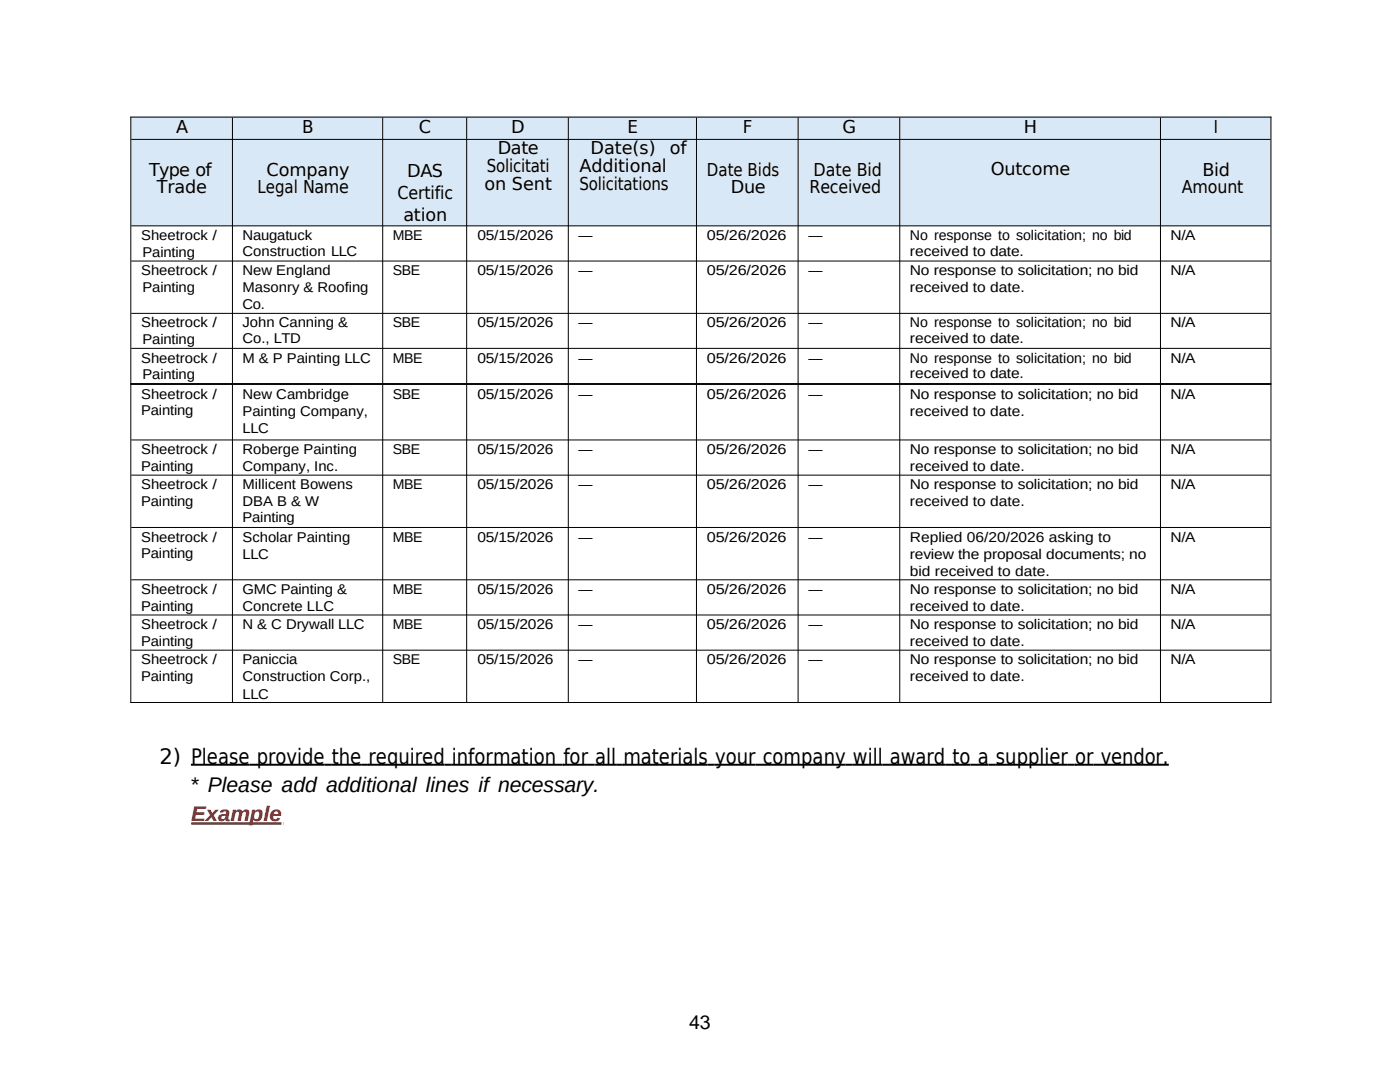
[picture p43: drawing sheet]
<svg xmlns="http://www.w3.org/2000/svg" width="279mm" height="216mm" viewBox="0 0 279 216" stroke-linecap="round" stroke-linejoin="round" font-family="sans-serif">
<defs><g id="words">
<g font-size="4.2">
<text x="31.8" y="152.4">2) Please provide the required information for all materials your company will award to a supplier or vendor.</text>
<text x="38.2" y="158">* Please add additional lines if necessary.</text>
</g>
<text font-size="4.2" fill="#f00" x="38.2" y="163.9">Example</text>
<text font-size="3.9" x="137.5" y="205.3">43</text>
<g font-size="3.5">
<text x="35.2" y="26.6">A</text>
<text x="60.3" y="26.6">B</text>
<text x="83.6" y="26.6">C</text>
<text x="102" y="26.6">D</text>
<text x="125.2" y="26.6">E</text>
<text x="148.2" y="26.6">F</text>
<text x="168.1" y="26.6">G</text>
<text x="204.3" y="26.6">H</text>
<text x="242.3" y="26.6">I</text>
<text x="29.8" y="35.1">Type of</text>
<text x="53.2" y="35.1">Company</text>
<text x="81.3" y="35.4">DAS</text>
<text x="97.1" y="34.3">Solicitati</text>
<text x="99.3" y="30.8">Date</text>
<text x="115.7" y="34.3">Additional</text>
<text x="117.8" y="30.8">Date(s)</text>
<text x="133.7" y="30.8">of</text>
<text x="141.1" y="35.1">Date Bids</text>
<text x="162.4" y="35.1">Date Bid</text>
<text x="197.7" y="35">Outcome</text>
<text x="240" y="35.1">Bid</text>
<text x="31.3" y="38.6">Trade</text>
<text x="51.4" y="38.6">Legal Name</text>
<text x="79.4" y="39.7">Certific</text>
<text x="96.7" y="37.9">on Sent</text>
<text x="115.7" y="37.9">Solicitations</text>
<text x="145.8" y="38.6">Due</text>
<text x="161.6" y="38.6">Received</text>
<text x="235.9" y="38.6">Amount</text>
<text x="80.5" y="44">ation</text>
</g>
<g font-size="2.8">
<text x="28.2" y="47.9">Sheetrock /</text>
<text x="48.4" y="47.9">Naugatuck</text>
<text x="78.4" y="47.9">MBE</text>
<text x="95.3" y="47.9">05/15/2026</text>
<text x="115.4" y="47.9">—</text>
<text x="141.1" y="47.9">05/26/2026</text>
<text x="161.3" y="47.9">—</text>
<text x="181.6" y="47.9">No response to solicitation; no bid</text>
<text x="233.6" y="47.9">N/A</text>
<text x="28.5" y="51.2">Painting</text>
<text x="48.4" y="51">Construction LLC</text>
<text x="181.6" y="51">received to date.</text>
<text x="28.2" y="54.9">Sheetrock /</text>
<text x="28.5" y="58.2">Painting</text>
<text x="48.4" y="54.9">New England</text>
<text x="48.4" y="58.3">Masonry &amp; Roofing</text>
<text x="78.4" y="54.9">SBE</text>
<text x="95.3" y="54.9">05/15/2026</text>
<text x="115.4" y="54.9">—</text>
<text x="141.1" y="54.9">05/26/2026</text>
<text x="161.3" y="54.9">—</text>
<text x="181.6" y="54.9">No response to solicitation; no bid</text>
<text x="181.6" y="58.3">received to date.</text>
<text x="233.6" y="54.9">N/A</text>
<text x="28.2" y="65.3">Sheetrock /</text>
<text x="48.4" y="61.7">Co.</text>
<text x="48.4" y="65.3">John Canning &amp;</text>
<text x="78.4" y="65.3">SBE</text>
<text x="95.3" y="65.3">05/15/2026</text>
<text x="115.4" y="65.3">—</text>
<text x="141.1" y="65.3">05/26/2026</text>
<text x="161.3" y="65.3">—</text>
<text x="181.6" y="65.3">No response to solicitation; no bid</text>
<text x="233.6" y="65.3">N/A</text>
<text x="28.5" y="68.7">Painting</text>
<text x="48.4" y="68.5">Co., LTD</text>
<text x="181.6" y="68.5">received to date.</text>
<text x="28.2" y="72.3">Sheetrock /</text>
<text x="28.5" y="75.7">Painting</text>
<text x="48.4" y="72.3">M &amp; P Painting LLC</text>
<text x="78.4" y="72.3">MBE</text>
<text x="95.3" y="72.3">05/15/2026</text>
<text x="115.4" y="72.3">—</text>
<text x="141.1" y="72.3">05/26/2026</text>
<text x="161.3" y="72.3">—</text>
<text x="181.6" y="72.3">No response to solicitation; no bid</text>
<text x="181.6" y="75.5">received to date.</text>
<text x="233.6" y="72.3">N/A</text>
<text x="28.2" y="79.5">Sheetrock /</text>
<text x="28.2" y="82.9">Painting</text>
<text x="48.4" y="79.5">New Cambridge</text>
<text x="48.4" y="83">Painting Company,</text>
<text x="78.4" y="79.5">SBE</text>
<text x="95.3" y="79.5">05/15/2026</text>
<text x="115.4" y="79.5">—</text>
<text x="141.1" y="79.5">05/26/2026</text>
<text x="161.3" y="79.5">—</text>
<text x="181.6" y="79.5">No response to solicitation; no bid</text>
<text x="181.6" y="82.9">received to date.</text>
<text x="233.6" y="79.5">N/A</text>
<text x="48.4" y="86.4">LLC</text>
<text x="28.2" y="90.6">Sheetrock /</text>
<text x="28.2" y="93.9">Painting</text>
<text x="48.4" y="90.6">Roberge Painting</text>
<text x="48.4" y="94">Company, Inc.</text>
<text x="78.4" y="90.6">SBE</text>
<text x="95.3" y="90.6">05/15/2026</text>
<text x="115.4" y="90.6">—</text>
<text x="141.1" y="90.6">05/26/2026</text>
<text x="161.3" y="90.6">—</text>
<text x="181.6" y="90.6">No response to solicitation; no bid</text>
<text x="181.6" y="94">received to date.</text>
<text x="233.6" y="90.6">N/A</text>
<text x="28.2" y="97.6">Sheetrock /</text>
<text x="28.2" y="100.9">Painting</text>
<text x="48.4" y="97.6">Millicent Bowens</text>
<text x="48.4" y="101">DBA B &amp; W</text>
<text x="78.4" y="97.6">MBE</text>
<text x="95.3" y="97.6">05/15/2026</text>
<text x="115.4" y="97.6">—</text>
<text x="141.1" y="97.6">05/26/2026</text>
<text x="161.3" y="97.6">—</text>
<text x="181.6" y="97.6">No response to solicitation; no bid</text>
<text x="181.6" y="101">received to date.</text>
<text x="233.6" y="97.6">N/A</text>
<text x="48.4" y="104.2">Painting</text>
<text x="28.2" y="108.1">Sheetrock /</text>
<text x="28.2" y="111.4">Painting</text>
<text x="48.4" y="108.1">Scholar Painting</text>
<text x="48.4" y="111.5">LLC</text>
<text x="78.4" y="108.1">MBE</text>
<text x="95.3" y="108.1">05/15/2026</text>
<text x="115.4" y="108.1">—</text>
<text x="141.1" y="108.1">05/26/2026</text>
<text x="161.3" y="108.1">—</text>
<text x="181.6" y="108.1">Replied 06/20/2026 asking to</text>
<text x="181.6" y="111.5">review the proposal documents; no</text>
<text x="233.6" y="108.1">N/A</text>
<text x="28.2" y="118.5">Sheetrock /</text>
<text x="48.4" y="118.5">GMC Painting &amp;</text>
<text x="78.4" y="118.5">MBE</text>
<text x="95.3" y="118.5">05/15/2026</text>
<text x="115.4" y="118.5">—</text>
<text x="141.1" y="118.5">05/26/2026</text>
<text x="161.3" y="118.5">—</text>
<text x="181.6" y="114.9">bid received to date.</text>
<text x="181.6" y="118.5">No response to solicitation; no bid</text>
<text x="233.6" y="118.5">N/A</text>
<text x="28.2" y="121.8">Painting</text>
<text x="28.2" y="125.5">Sheetrock /</text>
<text x="48.4" y="121.9">Concrete LLC</text>
<text x="48.4" y="125.5">N &amp; C Drywall LLC</text>
<text x="78.4" y="125.5">MBE</text>
<text x="95.3" y="125.5">05/15/2026</text>
<text x="115.4" y="125.5">—</text>
<text x="141.1" y="125.5">05/26/2026</text>
<text x="161.3" y="125.5">—</text>
<text x="181.6" y="121.9">received to date.</text>
<text x="181.6" y="125.5">No response to solicitation; no bid</text>
<text x="233.6" y="125.5">N/A</text>
<text x="28.2" y="128.9">Painting</text>
<text x="181.6" y="128.9">received to date.</text>
<text x="28.2" y="132.5">Sheetrock /</text>
<text x="28.2" y="135.9">Painting</text>
<text x="48.4" y="132.5">Paniccia</text>
<text x="48.4" y="136">Construction Corp.,</text>
<text x="78.4" y="132.5">SBE</text>
<text x="95.3" y="132.5">05/15/2026</text>
<text x="115.4" y="132.5">—</text>
<text x="141.1" y="132.5">05/26/2026</text>
<text x="161.3" y="132.5">—</text>
<text x="181.6" y="132.5">No response to solicitation; no bid</text>
<text x="181.6" y="135.9">received to date.</text>
<text x="233.6" y="132.5">N/A</text>
<text x="48.4" y="139.4">LLC</text>
</g>
</g></defs>
<g fill="#d9e8f6">
<path d="M26.1 23.3h20.3v4.4h-20.3z" fill-rule="evenodd"/>
<path d="M46.4 23.3h30v4.4h-30z" fill-rule="evenodd"/>
<path d="M76.4 23.3h16.7v4.4h-16.7z" fill-rule="evenodd"/>
<path d="M93.1 23.3h20.3v4.4h-20.3z" fill-rule="evenodd"/>
<path d="M113.4 23.3h25.6v4.4h-25.6z" fill-rule="evenodd"/>
<path d="M139 23.3h20.3v4.4h-20.3z" fill-rule="evenodd"/>
<path d="M159.3 23.3h20.2v4.4h-20.2z" fill-rule="evenodd"/>
<path d="M179.6 23.3h52v4.4h-52z" fill-rule="evenodd"/>
<path d="M231.6 23.3h22v4.4h-22z" fill-rule="evenodd"/>
<path d="M26.1 27.7h20.3v17.3h-20.3z" fill-rule="evenodd"/>
<path d="M46.4 27.7h30v17.3h-30z" fill-rule="evenodd"/>
<path d="M76.4 27.7h16.7v17.3h-16.7z" fill-rule="evenodd"/>
<path d="M93.1 27.7h20.3v17.3h-20.3z" fill-rule="evenodd"/>
<path d="M113.4 27.7h25.6v17.3h-25.6z" fill-rule="evenodd"/>
<path d="M139 27.7h20.3v17.3h-20.3z" fill-rule="evenodd"/>
<path d="M159.3 27.7h20.2v17.3h-20.2z" fill-rule="evenodd"/>
<path d="M179.6 27.7h52v17.3h-52z" fill-rule="evenodd"/>
<path d="M231.6 27.7h22v17.3h-22z" fill-rule="evenodd"/>
<path d="M26.1 23.3h20.3v4.4h-20.3z" fill-rule="evenodd"/>
<path d="M46.4 23.3h30v4.4h-30z" fill-rule="evenodd"/>
<path d="M76.4 23.3h16.7v4.4h-16.7z" fill-rule="evenodd"/>
<path d="M93.1 23.3h20.3v4.4h-20.3z" fill-rule="evenodd"/>
<path d="M113.4 23.3h25.6v4.4h-25.6z" fill-rule="evenodd"/>
<path d="M139 23.3h20.3v4.4h-20.3z" fill-rule="evenodd"/>
<path d="M159.3 23.3h20.2v4.4h-20.2z" fill-rule="evenodd"/>
<path d="M179.6 23.3h52v4.4h-52z" fill-rule="evenodd"/>
<path d="M231.6 23.3h22v4.4h-22z" fill-rule="evenodd"/>
<path d="M26.1 27.7h20.3v17.3h-20.3z" fill-rule="evenodd"/>
<path d="M46.4 27.7h30v17.3h-30z" fill-rule="evenodd"/>
<path d="M76.4 27.7h16.7v17.3h-16.7z" fill-rule="evenodd"/>
<path d="M93.1 27.7h20.3v17.3h-20.3z" fill-rule="evenodd"/>
<path d="M113.4 27.7h25.6v17.3h-25.6z" fill-rule="evenodd"/>
<path d="M139 27.7h20.3v17.3h-20.3z" fill-rule="evenodd"/>
<path d="M159.3 27.7h20.2v17.3h-20.2z" fill-rule="evenodd"/>
<path d="M179.6 27.7h52v17.3h-52z" fill-rule="evenodd"/>
<path d="M231.6 27.7h22v17.3h-22z" fill-rule="evenodd"/>
</g>
<g fill="none" stroke="#000" stroke-width=".2">
<path d="M26 23.4h227.7M26.1 23.3v117M26.2 27.8h227.4M46.4 23.5v52.9M76.4 23.5v52.9M93.1 23.5v52.9M113.4 23.5v52.9M139 23.5v52.9M159.3 23.5v52.9M179.6 23.5v52.9M231.6 23.5v52.9M253.6 23.3v117"/>
<path d="M26.2 45.1h227.4M26.2 52.1h227.4M26 76.5h227.7M26 76.7h227.7M26.2 62.5h227.4M26.2 69.5h227.4M46.4 76.8v63.3M76.4 76.8v63.3M93.1 76.8v63.3M113.4 76.8v63.3M139 76.8v63.3M159.3 76.8v63.3"/>
<path d="M179.6 76.8v63.3M231.6 76.8v63.3M26.2 87.8h227.4M26.2 94.8h227.4M26.2 105.3h227.4M26.2 115.7h227.4M26.2 122.7h227.4M26.2 129.7h227.4M26 140.2h227.7"/>
</g>
<path d="M38.1 152.6h195.1" fill="none" stroke="#000" stroke-width=".39"/>
<path d="M38.2 164.3h18M56.6 164.3h.1" fill="none" stroke="#f00" stroke-width=".46"/>
<path d="M69.8 184.1h139.7v31.8h-139.7z" fill-rule="evenodd" fill="#fff"/>
<use href="#words"/>
</svg>
